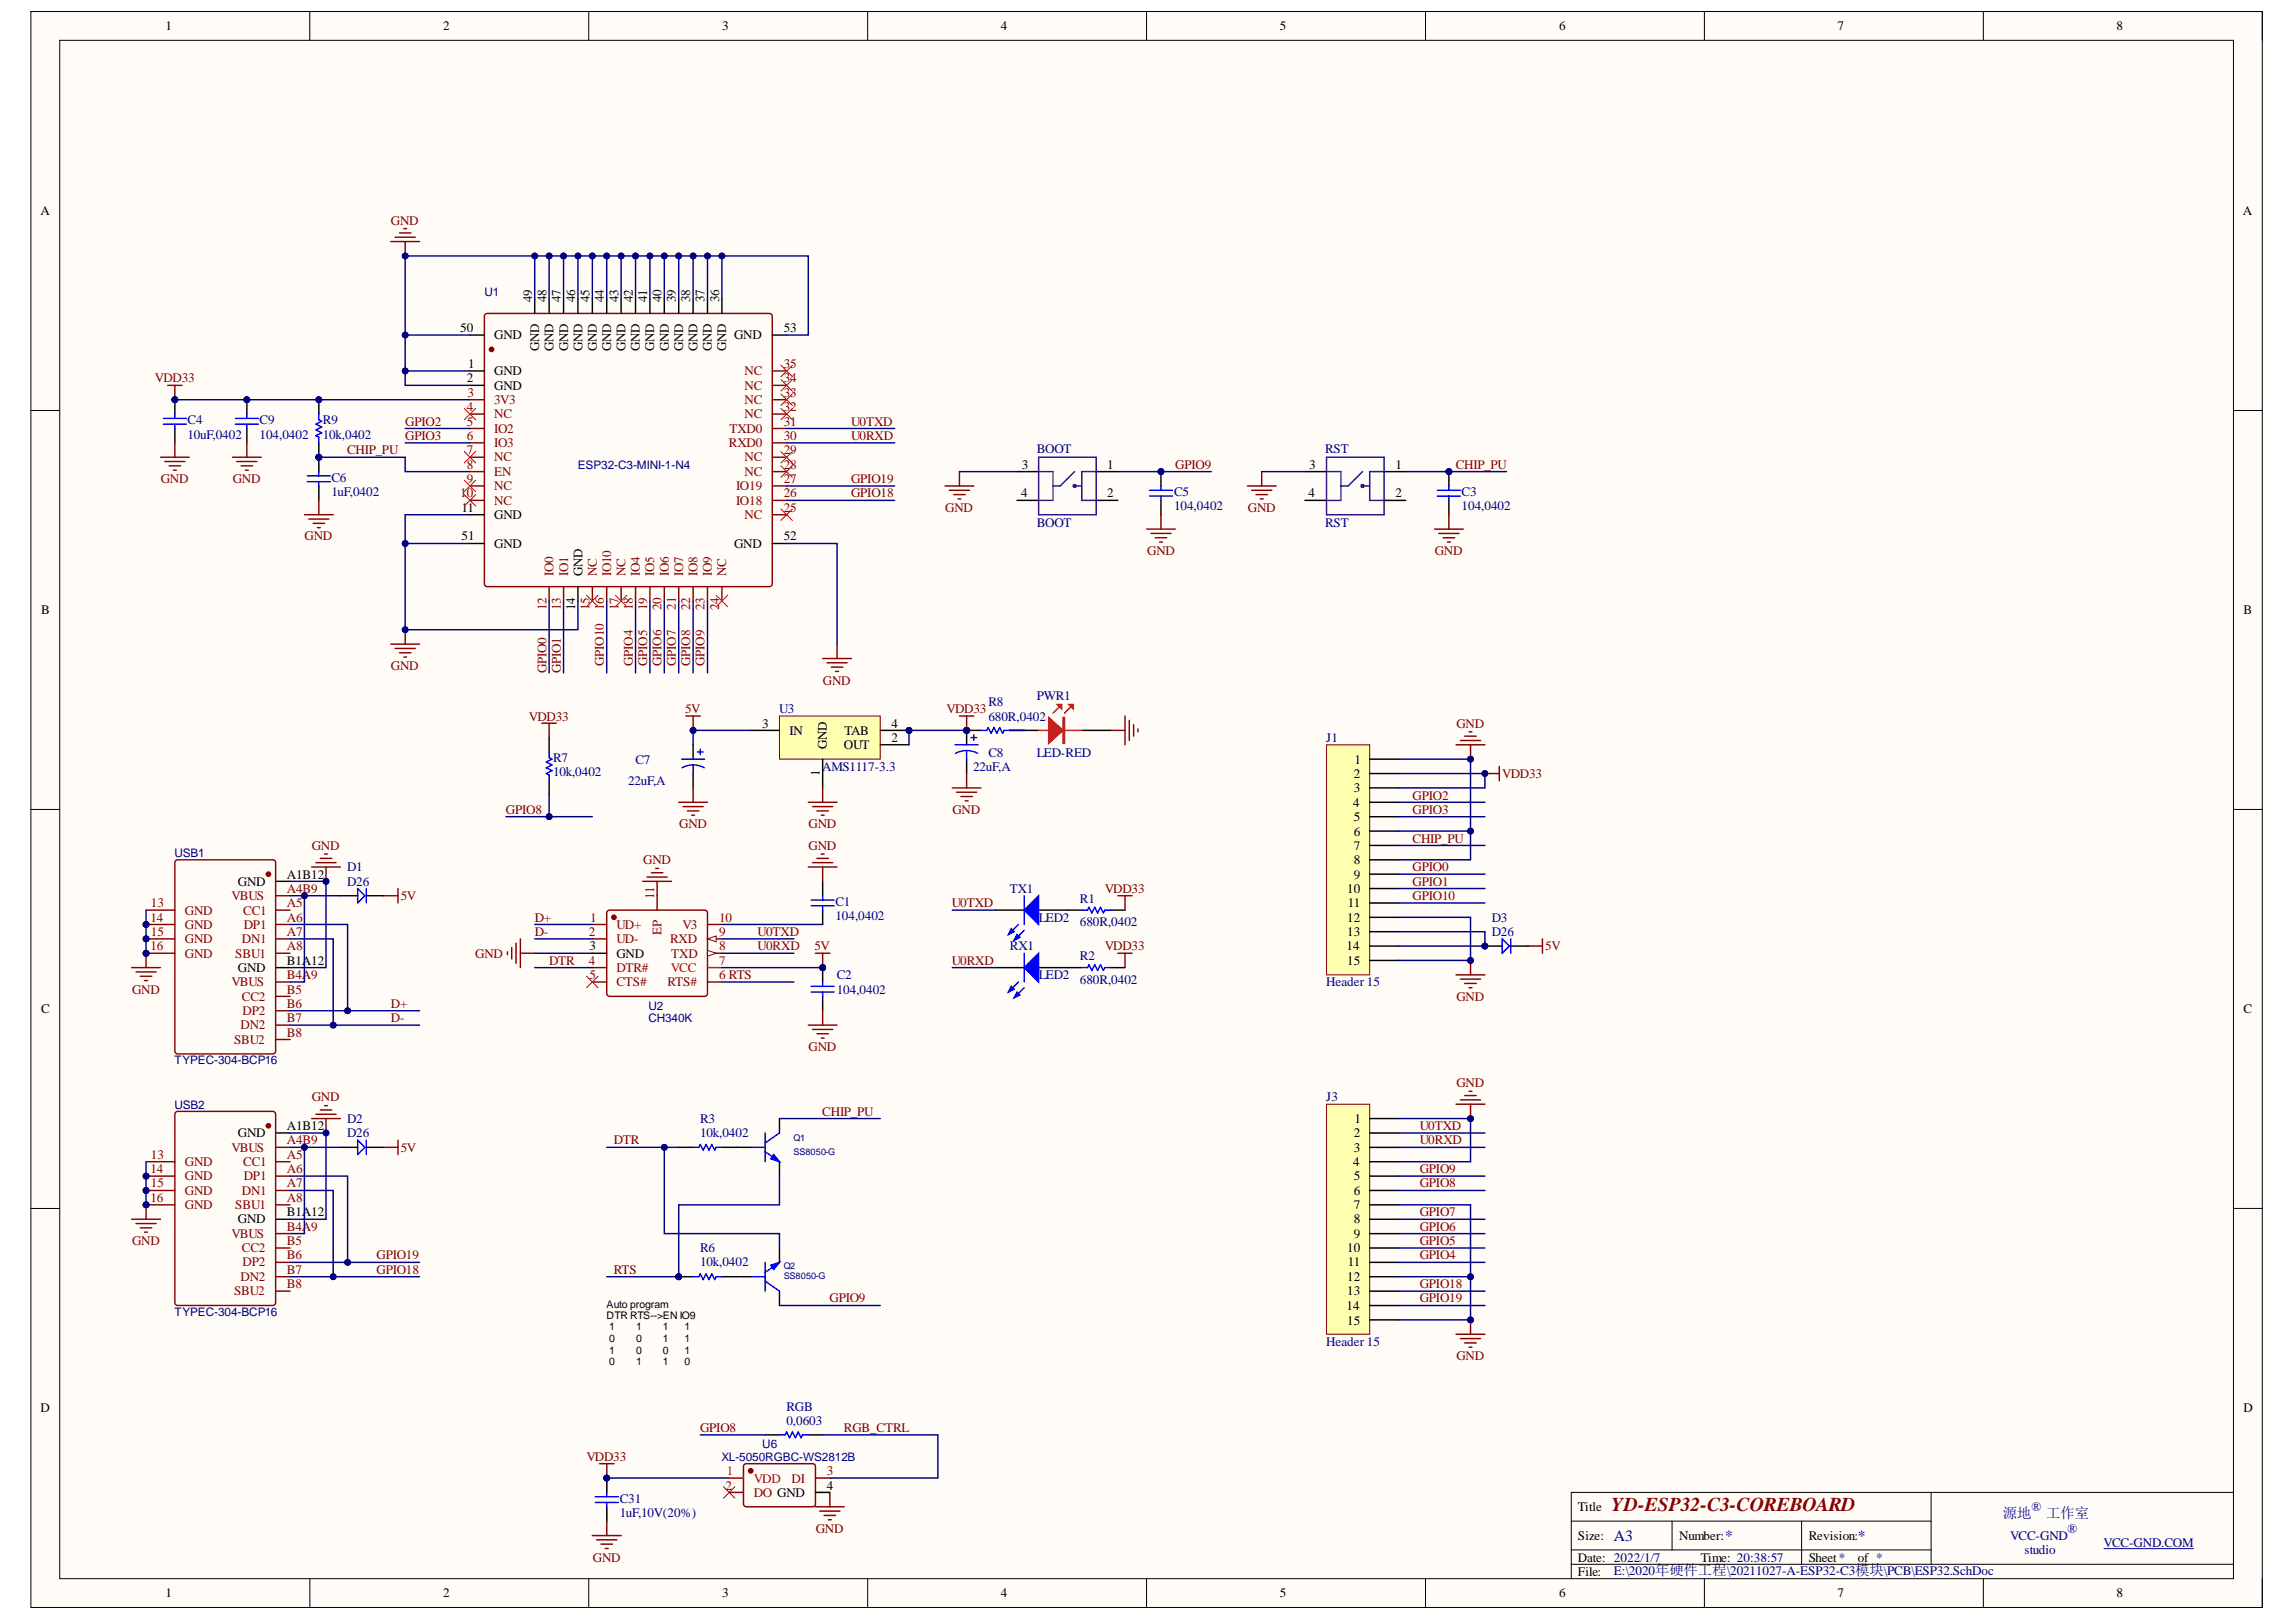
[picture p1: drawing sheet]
<svg xmlns="http://www.w3.org/2000/svg" width="297mm" height="210mm" viewBox="0 0 297 210" stroke-linecap="round" stroke-linejoin="round" font-family="sans-serif">
<defs><g id="words">
<text font-size="2.5" fill="#800000" x="208.5" y="195.6">YD-ESP32-C3-COREBOARD</text>
<g font-size="2" fill="#000080">
<text x="208.8" y="199.4">A3</text>
<text x="223.2" y="199.4">*</text>
<text x="240.3" y="199.4">*</text>
</g>
<g font-size="1.9" fill="#000080">
<text x="259.1" y="196.4">源地</text>
<text x="264.7" y="196.4">工作室</text>
</g>
<g font-size="1.7">
<text x="21.4" y="3.9">1</text>
<text x="57.3" y="3.9">2</text>
<text x="93.4" y="3.9">3</text>
<text x="129.5" y="3.9">4</text>
<text x="165.6" y="3.9">5</text>
<text x="201.7" y="3.9">6</text>
<text x="237.7" y="3.9">7</text>
<text x="273.8" y="3.9">8</text>
<text x="5.2" y="27.9">A</text>
<text x="290.2" y="27.9">A</text>
<text x="68.8" y="39.1" transform="rotate(-90 68.8 39.1)">49</text>
<text x="70.7" y="39.1" transform="rotate(-90 70.7 39.1)">48</text>
<text x="72.6" y="39.1" transform="rotate(-90 72.6 39.1)">47</text>
<text x="74.4" y="39.1" transform="rotate(-90 74.4 39.1)">46</text>
<text x="76.3" y="39.1" transform="rotate(-90 76.3 39.1)">45</text>
<text x="78.1" y="39.1" transform="rotate(-90 78.1 39.1)">44</text>
<text x="80" y="39.1" transform="rotate(-90 80 39.1)">43</text>
<text x="81.9" y="39.1" transform="rotate(-90 81.9 39.1)">42</text>
<text x="83.7" y="39.1" transform="rotate(-90 83.7 39.1)">41</text>
<text x="85.6" y="39.1" transform="rotate(-90 85.6 39.1)">40</text>
<text x="87.4" y="39.1" transform="rotate(-90 87.4 39.1)">39</text>
<text x="89.3" y="39.1" transform="rotate(-90 89.3 39.1)">38</text>
<text x="91.2" y="39.1" transform="rotate(-90 91.2 39.1)">37</text>
<text x="93" y="39.1" transform="rotate(-90 93 39.1)">36</text>
<text x="59.5" y="43">50</text>
<text x="60.6" y="47.6">1</text>
<text x="63.9" y="43.9">GND</text>
<text x="69.8" y="45.4" transform="rotate(-90 69.8 45.4)">GND</text>
<text x="71.6" y="45.4" transform="rotate(-90 71.6 45.4)">GND</text>
<text x="73.5" y="45.4" transform="rotate(-90 73.5 45.4)">GND</text>
<text x="75.4" y="45.4" transform="rotate(-90 75.4 45.4)">GND</text>
<text x="77.2" y="45.4" transform="rotate(-90 77.2 45.4)">GND</text>
<text x="79.1" y="45.4" transform="rotate(-90 79.1 45.4)">GND</text>
<text x="80.9" y="45.4" transform="rotate(-90 80.9 45.4)">GND</text>
<text x="82.8" y="45.4" transform="rotate(-90 82.8 45.4)">GND</text>
<text x="84.7" y="45.4" transform="rotate(-90 84.7 45.4)">GND</text>
<text x="86.5" y="45.4" transform="rotate(-90 86.5 45.4)">GND</text>
<text x="88.4" y="45.4" transform="rotate(-90 88.4 45.4)">GND</text>
<text x="90.2" y="45.4" transform="rotate(-90 90.2 45.4)">GND</text>
<text x="92.1" y="45.4" transform="rotate(-90 92.1 45.4)">GND</text>
<text x="94" y="45.4" transform="rotate(-90 94 45.4)">GND</text>
<text x="95" y="43.9">GND</text>
<text x="101.4" y="43">53</text>
<text x="60.4" y="49.5">2</text>
<text x="63.9" y="48.6">GND</text>
<text x="63.9" y="50.4">GND</text>
<text x="132.1" y="64.4">4</text>
<text x="132.2" y="60.7">3</text>
<text x="143.3" y="64.4">2</text>
<text x="143.3" y="60.7">1</text>
<text x="169.3" y="64.4">4</text>
<text x="169.4" y="60.7">3</text>
<text x="180.6" y="64.4">2</text>
<text x="180.6" y="60.7">1</text>
<text x="59.7" y="66.2">11</text>
<text x="59.7" y="69.9">51</text>
<text x="63.9" y="67.2">GND</text>
<text x="63.9" y="70.9">GND</text>
<text x="95" y="70.9">GND</text>
<text x="101.4" y="69.9">52</text>
<text x="75.4" y="74.6" transform="rotate(-90 75.4 74.6)">GND</text>
<text x="5.3" y="79.5">B</text>
<text x="74.4" y="79" transform="rotate(-90 74.4 79)">14</text>
<text x="290.2" y="79.5">B</text>
<text x="98.6" y="94.2">3</text>
<text x="102.2" y="95.1">IN</text>
<text x="109.3" y="95.1">TAB</text>
<text x="115.4" y="94.2">4</text>
<text x="106" y="100.4" transform="rotate(-90 106 100.4)">1</text>
<text x="107" y="97" transform="rotate(-90 107 97)">GND</text>
<text x="109.2" y="97">OUT</text>
<text x="115.4" y="96">2</text>
<text x="175.1" y="100.7">2</text>
<text x="175.2" y="98.8">1</text>
<text x="175.1" y="104.4">4</text>
<text x="175.1" y="102.6">3</text>
<text x="175.1" y="106.3">5</text>
<text x="37.1" y="113.7">A1B12</text>
<text x="175.1" y="108.1">6</text>
<text x="175.1" y="110">7</text>
<text x="175.1" y="111.8">8</text>
<text x="175.1" y="113.7">9</text>
<text x="30.8" y="114.6">GND</text>
<text x="174.3" y="115.6">10</text>
<text x="174.3" y="119.3">12</text>
<text x="174.4" y="117.4">11</text>
<text x="30.8" y="125.8">GND</text>
<text x="37.1" y="124.9">B1A12</text>
<text x="76.3" y="123">3</text>
<text x="79.7" y="123.9">GND</text>
<text x="174.2" y="123">14</text>
<text x="174.3" y="121.1">13</text>
<text x="174.3" y="124.9">15</text>
<text x="5.3" y="131.1">C</text>
<text x="290.2" y="131.1">C</text>
<text x="30.8" y="147.2">GND</text>
<text x="37.1" y="146.2">A1B12</text>
<text x="175.1" y="147.2">2</text>
<text x="175.1" y="149">3</text>
<text x="175.2" y="145.3">1</text>
<text x="175.1" y="150.9">4</text>
<text x="175.1" y="152.7">5</text>
<text x="175.1" y="154.6">6</text>
<text x="30.8" y="158.3">GND</text>
<text x="37.1" y="157.4">B1A12</text>
<text x="175.1" y="156.5">7</text>
<text x="175.1" y="158.3">8</text>
<text x="175.1" y="160.2">9</text>
<text x="174.3" y="162">10</text>
<text x="174.3" y="165.7">12</text>
<text x="174.3" y="167.6">13</text>
<text x="174.4" y="163.9">11</text>
<text x="174.2" y="169.5">14</text>
<text x="174.3" y="171.4">15</text>
<text x="5.2" y="182.7">D</text>
<text x="290.2" y="182.7">D</text>
<text x="107" y="192.8">4</text>
<text x="204.1" y="195.6">Title</text>
<text x="204.1" y="199.3">Size:</text>
<text x="204.1" y="202.1">Date: 2022/1/7</text>
<text x="204.1" y="203.9">File:</text>
<text x="217.3" y="199.3">Number:</text>
<text x="220" y="202.1">Time: 20:38:57</text>
<text x="234" y="199.3">Revision:</text>
<text x="234" y="202.1">Sheet*</text>
<text x="240.3" y="202.1">of *</text>
<text x="21.4" y="206.7">1</text>
<text x="57.3" y="206.7">2</text>
<text x="93.4" y="206.7">3</text>
<text x="129.5" y="206.7">4</text>
<text x="165.6" y="206.7">5</text>
<text x="201.7" y="206.7">6</text>
<text x="237.7" y="206.7">7</text>
<text x="273.8" y="206.7">8</text>
</g>
<g font-size="1.7" fill="#800000">
<text x="50.6" y="29.1">GND</text>
<text x="20" y="49.5">VDD33</text>
<text x="44.9" y="58.8">CHIP_PU</text>
<text x="52.4" y="55.1">GPIO2</text>
<text x="52.4" y="56.9">GPIO3</text>
<text x="110.1" y="56.9">U0RXD</text>
<text x="110.1" y="55.1">U0TXD</text>
<text x="20.8" y="62.5">GND</text>
<text x="30.1" y="62.5">GND</text>
<text x="110.1" y="62.5">GPIO19</text>
<text x="110.1" y="64.4">GPIO18</text>
<text x="152.1" y="60.7">GPIO9</text>
<text x="188.3" y="60.7">CHIP_PU</text>
<text x="39.4" y="69.9">GND</text>
<text x="122.3" y="66.2">GND</text>
<text x="148.4" y="71.8">GND</text>
<text x="161.4" y="66.2">GND</text>
<text x="185.6" y="71.8">GND</text>
<text x="50.6" y="86.7">GND</text>
<text x="70.7" y="87.1" transform="rotate(-90 70.7 87.1)">GPIO0</text>
<text x="72.6" y="87.1" transform="rotate(-90 72.6 87.1)">GPIO1</text>
<text x="78.1" y="86.2" transform="rotate(-90 78.1 86.2)">GPIO10</text>
<text x="81.9" y="86.2" transform="rotate(-90 81.9 86.2)">GPIO4</text>
<text x="83.7" y="86.2" transform="rotate(-90 83.7 86.2)">GPIO5</text>
<text x="85.6" y="86.2" transform="rotate(-90 85.6 86.2)">GPIO6</text>
<text x="87.4" y="86.2" transform="rotate(-90 87.4 86.2)">GPIO7</text>
<text x="89.3" y="86.2" transform="rotate(-90 89.3 86.2)">GPIO8</text>
<text x="91.2" y="86.2" transform="rotate(-90 91.2 86.2)">GPIO9</text>
<text x="106.5" y="88.6">GND</text>
<text x="68.4" y="93.3">VDD33</text>
<text x="88.6" y="92.3">5V</text>
<text x="122.5" y="92.3">VDD33</text>
<text x="188.4" y="94.2">GND</text>
<text x="194.3" y="100.7">VDD33</text>
<text x="65.5" y="105.3">GPIO8</text>
<text x="87.9" y="107.2">GND</text>
<text x="104.6" y="107.2">GND</text>
<text x="123.2" y="105.3">GND</text>
<text x="182.8" y="103.5">GPIO2</text>
<text x="182.8" y="105.3">GPIO3</text>
<text x="40.3" y="110">GND</text>
<text x="83.2" y="111.8">GND</text>
<text x="104.6" y="110">GND</text>
<text x="182.8" y="109.1">CHIP_PU</text>
<text x="182.8" y="112.8">GPIO0</text>
<text x="51.8" y="116.5">5V</text>
<text x="69.2" y="119.3">D+</text>
<text x="123.1" y="117.4">U0TXD</text>
<text x="142.9" y="115.6">VDD33</text>
<text x="182.8" y="114.6">GPIO1</text>
<text x="182.8" y="116.5">GPIO10</text>
<text x="61.5" y="123.9">GND</text>
<text x="69.2" y="121.1">D-</text>
<text x="71" y="124.9">DTR</text>
<text x="98" y="123">U0RXD</text>
<text x="98" y="121.1">U0TXD</text>
<text x="105.4" y="123">5V</text>
<text x="123.1" y="124.9">U0RXD</text>
<text x="142.9" y="123">VDD33</text>
<text x="199.9" y="123">5V</text>
<text x="17.1" y="128.6">GND</text>
<text x="50.6" y="130.4">D+</text>
<text x="188.4" y="129.5">GND</text>
<text x="50.6" y="132.3">D-</text>
<text x="104.6" y="136">GND</text>
<text x="40.3" y="142.5">GND</text>
<text x="188.4" y="140.7">GND</text>
<text x="51.8" y="149">5V</text>
<text x="79.4" y="148.1">DTR</text>
<text x="106.4" y="144.4">CHIP_PU</text>
<text x="183.7" y="148.1">U0RXD</text>
<text x="183.7" y="146.2">U0TXD</text>
<text x="183.7" y="153.7">GPIO8</text>
<text x="183.7" y="151.8">GPIO9</text>
<text x="17.1" y="161.1">GND</text>
<text x="183.7" y="159.2">GPIO6</text>
<text x="183.7" y="157.4">GPIO7</text>
<text x="183.7" y="161.1">GPIO5</text>
<text x="48.7" y="163">GPIO19</text>
<text x="48.7" y="164.8">GPIO18</text>
<text x="79.4" y="164.8">RTS</text>
<text x="183.7" y="166.7">GPIO18</text>
<text x="183.7" y="163">GPIO4</text>
<text x="107.3" y="168.5">GPIO9</text>
<text x="183.7" y="168.5">GPIO19</text>
<text x="188.4" y="176.1">GND</text>
<text x="90.6" y="185.3">GPIO8</text>
<text x="109.2" y="185.3">RGB_CTRL</text>
<text x="75.9" y="189.1">VDD33</text>
<text x="76.7" y="202.1">GND</text>
<text x="105.5" y="198.4">GND</text>
</g>
<g font-size="1.7" fill="#800">
<text x="101.4" y="47.6">35</text>
<text x="60.4" y="53.2">4</text>
<text x="60.5" y="51.4">3</text>
<text x="63.9" y="52.3">3V3</text>
<text x="96.3" y="52.3">NC</text>
<text x="96.3" y="50.4">NC</text>
<text x="96.3" y="48.6">NC</text>
<text x="101.4" y="53.2">32</text>
<text x="101.4" y="51.4">33</text>
<text x="101.4" y="49.5">34</text>
<text x="60.4" y="55.1">5</text>
<text x="60.4" y="56.9">6</text>
<text x="60.4" y="58.8">7</text>
<text x="63.9" y="54.1">NC</text>
<text x="63.9" y="56">IO2</text>
<text x="63.9" y="57.9">IO3</text>
<text x="63.9" y="59.7">NC</text>
<text x="94.3" y="57.9">RXD0</text>
<text x="94.4" y="56">TXD0</text>
<text x="96.3" y="59.7">NC</text>
<text x="96.3" y="54.1">NC</text>
<text x="101.4" y="58.8">29</text>
<text x="101.4" y="56.9">30</text>
<text x="101.4" y="55.1">31</text>
<text x="59.5" y="64.4">10</text>
<text x="60.4" y="60.7">8</text>
<text x="60.4" y="62.5">9</text>
<text x="63.9" y="61.6">EN</text>
<text x="63.9" y="63.4">NC</text>
<text x="63.9" y="65.3">NC</text>
<text x="95.2" y="65.3">IO18</text>
<text x="95.2" y="63.4">IO19</text>
<text x="96.3" y="61.6">NC</text>
<text x="101.4" y="64.4">26</text>
<text x="101.4" y="62.5">27</text>
<text x="101.4" y="60.7">28</text>
<text x="96.3" y="67.2">NC</text>
<text x="101.4" y="66.2">25</text>
<text x="71.6" y="74.6" transform="rotate(-90 71.6 74.6)">IO0</text>
<text x="73.5" y="74.6" transform="rotate(-90 73.5 74.6)">IO1</text>
<text x="77.2" y="74.6" transform="rotate(-90 77.2 74.6)">NC</text>
<text x="79.1" y="74.6" transform="rotate(-90 79.1 74.6)">IO10</text>
<text x="80.9" y="74.6" transform="rotate(-90 80.9 74.6)">NC</text>
<text x="82.8" y="74.6" transform="rotate(-90 82.8 74.6)">IO4</text>
<text x="84.7" y="74.6" transform="rotate(-90 84.7 74.6)">IO5</text>
<text x="86.5" y="74.6" transform="rotate(-90 86.5 74.6)">IO6</text>
<text x="88.4" y="74.6" transform="rotate(-90 88.4 74.6)">IO7</text>
<text x="90.2" y="74.6" transform="rotate(-90 90.2 74.6)">IO8</text>
<text x="92.1" y="74.6" transform="rotate(-90 92.1 74.6)">IO9</text>
<text x="94" y="74.6" transform="rotate(-90 94 74.6)">NC</text>
<text x="70.7" y="79" transform="rotate(-90 70.7 79)">12</text>
<text x="72.6" y="79" transform="rotate(-90 72.6 79)">13</text>
<text x="76.3" y="79" transform="rotate(-90 76.3 79)">15</text>
<text x="78.1" y="79" transform="rotate(-90 78.1 79)">16</text>
<text x="80" y="79" transform="rotate(-90 80 79)">17</text>
<text x="81.9" y="79" transform="rotate(-90 81.9 79)">18</text>
<text x="83.7" y="79" transform="rotate(-90 83.7 79)">19</text>
<text x="85.6" y="79" transform="rotate(-90 85.6 79)">20</text>
<text x="87.4" y="78.9" transform="rotate(-90 87.4 78.9)">21</text>
<text x="89.3" y="79" transform="rotate(-90 89.3 79)">22</text>
<text x="91.2" y="79" transform="rotate(-90 91.2 79)">23</text>
<text x="93" y="79" transform="rotate(-90 93 79)">24</text>
<text x="19.5" y="119.3">14</text>
<text x="19.5" y="117.4">13</text>
<text x="23.9" y="118.4">GND</text>
<text x="29.9" y="116.5">VBUS</text>
<text x="31.5" y="118.4">CC1</text>
<text x="37.1" y="119.3">A6</text>
<text x="37.1" y="117.4">A5</text>
<text x="37.1" y="115.6">A4B9</text>
<text x="76.4" y="119.3">1</text>
<text x="84.7" y="116.3" transform="rotate(-90 84.7 116.3)">11</text>
<text x="93" y="119.3">10</text>
<text x="19.5" y="123">16</text>
<text x="19.5" y="121.1">15</text>
<text x="23.9" y="123.9">GND</text>
<text x="23.9" y="122.1">GND</text>
<text x="23.9" y="120.2">GND</text>
<text x="30.4" y="123.9">SBU1</text>
<text x="31.3" y="122.1">DN1</text>
<text x="31.5" y="120.2">DP1</text>
<text x="37.1" y="123">A8</text>
<text x="37.1" y="121.1">A7</text>
<text x="76.2" y="121.1">2</text>
<text x="76.2" y="124.9">4</text>
<text x="79.7" y="120.2">UD+</text>
<text x="79.7" y="122.1">UD-</text>
<text x="79.7" y="125.8">DTR#</text>
<text x="85.6" y="121" transform="rotate(-90 85.6 121)">EP</text>
<text x="86.7" y="122.1">RXD</text>
<text x="86.9" y="123.9">TXD</text>
<text x="88.3" y="120.2">V3</text>
<text x="93" y="123">8</text>
<text x="93" y="121.1">9</text>
<text x="29.9" y="127.6">VBUS</text>
<text x="31.3" y="129.5">CC2</text>
<text x="31.4" y="131.4">DP2</text>
<text x="37.1" y="130.4">B6</text>
<text x="37.1" y="128.6">B5</text>
<text x="37.1" y="126.7">B4A9</text>
<text x="76.3" y="126.7">5</text>
<text x="79.7" y="127.6">CTS#</text>
<text x="86.3" y="127.6">RTS#</text>
<text x="93" y="126.7">6 RTS</text>
<text x="30.3" y="135.1">SBU2</text>
<text x="31.1" y="133.2">DN2</text>
<text x="37.1" y="134.2">B8</text>
<text x="37.1" y="132.3">B7</text>
<text x="19.5" y="150">13</text>
<text x="29.9" y="149">VBUS</text>
<text x="37.1" y="150">A5</text>
<text x="37.1" y="148.1">A4B9</text>
<text x="19.5" y="155.5">16</text>
<text x="19.5" y="151.8">14</text>
<text x="19.5" y="153.7">15</text>
<text x="23.9" y="154.6">GND</text>
<text x="23.9" y="152.7">GND</text>
<text x="23.9" y="150.9">GND</text>
<text x="31.3" y="154.6">DN1</text>
<text x="31.5" y="150.9">CC1</text>
<text x="31.5" y="152.7">DP1</text>
<text x="37.1" y="155.5">A8</text>
<text x="37.1" y="153.7">A7</text>
<text x="37.1" y="151.8">A6</text>
<text x="23.9" y="156.5">GND</text>
<text x="29.9" y="160.2">VBUS</text>
<text x="30.4" y="156.5">SBU1</text>
<text x="37.1" y="161.1">B5</text>
<text x="37.1" y="159.2">B4A9</text>
<text x="30.3" y="167.6">SBU2</text>
<text x="31.1" y="165.7">DN2</text>
<text x="31.3" y="162">CC2</text>
<text x="31.4" y="163.9">DP2</text>
<text x="37.1" y="166.7">B8</text>
<text x="37.1" y="164.8">B7</text>
<text x="37.1" y="163">B6</text>
<text x="102.4" y="191.9">DI</text>
<text x="107" y="190.9">3</text>
<text x="93.9" y="192.8">2</text>
<text x="97.5" y="193.7">DO GND</text>
</g>
<g font-size="1.7" fill="#000080">
<text x="24.3" y="54.9">C4</text>
<text x="24.3" y="56.8">10uF,0402</text>
<text x="33.6" y="54.9">C9</text>
<text x="33.6" y="56.8">104,0402</text>
<text x="41.8" y="54.9">R9</text>
<text x="41.8" y="56.8">10k,0402</text>
<text x="134.1" y="58.6">BOOT</text>
<text x="171.4" y="58.6">RST</text>
<text x="42.9" y="62.3">C6</text>
<text x="42.9" y="64.2">1uF,0402</text>
<text x="151.9" y="64.2">C5</text>
<text x="189.1" y="64.2">C3</text>
<text x="134.1" y="68.3">BOOT</text>
<text x="151.9" y="66.1">104,0402</text>
<text x="171.4" y="68.3">RST</text>
<text x="189.1" y="66.1">104,0402</text>
<text x="100.8" y="92.3">U3</text>
<text x="127.9" y="91.4">R8</text>
<text x="127.9" y="93.3">680R,0402</text>
<text x="134.1" y="90.6">PWR1</text>
<text x="71.5" y="98.6">R7</text>
<text x="71.5" y="100.4">10k,0402</text>
<text x="81.3" y="101.6">22uF,A</text>
<text x="82.2" y="98.8">C7</text>
<text x="106.4" y="99.8">AMS1117-3.3</text>
<text x="125.9" y="99.8">22uF,A</text>
<text x="127.9" y="97.9">C8</text>
<text x="134.1" y="97.9">LED-RED</text>
<text x="171.6" y="96">J1</text>
<text x="44.9" y="112.8">D1</text>
<text x="44.9" y="114.6">D26</text>
<text x="108.1" y="117.3">C1</text>
<text x="108.1" y="119.1">104,0402</text>
<text x="130.7" y="115.6">TX1</text>
<text x="134.4" y="119.3">LED2</text>
<text x="139.7" y="116.8">R1</text>
<text x="139.7" y="119.8">680R,0402</text>
<text x="193" y="119.3">D3</text>
<text x="130.7" y="123">RX1</text>
<text x="139.7" y="124.3">R2</text>
<text x="193" y="121.1">D26</text>
<text x="108.2" y="126.7">C2</text>
<text x="108.2" y="128.6">104,0402</text>
<text x="134.4" y="126.7">LED2</text>
<text x="139.7" y="127.3">680R,0402</text>
<text x="171.6" y="127.6">Header 15</text>
<text x="171.6" y="142.5">J3</text>
<text x="44.9" y="145.3">D2</text>
<text x="44.9" y="147.2">D26</text>
<text x="90.6" y="145.3">R3</text>
<text x="90.6" y="147.2">10k,0402</text>
<text x="90.6" y="162">R6</text>
<text x="90.6" y="163.9">10k,0402</text>
<text x="171.6" y="174.2">Header 15</text>
<text x="101.7" y="182.6">RGB</text>
<text x="101.7" y="184.4">0,0603</text>
<text x="80.2" y="194.5">C31</text>
<text x="80.2" y="196.3">1uF,10V(20%)</text>
<text x="262.8" y="195.6">®</text>
<text x="208.8" y="203.9">E:\2020年硬件工程\20211027-A-ESP32-C3模块\PCB\ESP32.SchDoc</text>
<text x="260" y="199.3">VCC-GND</text>
<text x="261.9" y="201.1">studio</text>
<text x="267.5" y="198.4">®</text>
<text x="272.1" y="200.2">VCC-GND.COM</text>
</g>
<g font-size="1.7" fill="#f00">
<text x="86.8" y="125.8">VCC</text>
<text x="93" y="124.9">7</text>
<text x="94" y="190.9">1</text>
<text x="97.5" y="191.9">VDD</text>
</g>
<g font-size="1.5" fill="#000080">
<text x="62.7" y="38.3">U1</text>
<text x="74.8" y="60.7">ESP32-C3-MINI-1-N4</text>
<text x="22.6" y="110.9">USB1</text>
<text x="83.9" y="130.7">U2</text>
<text x="22.6" y="137.7">TYPEC-304-BCP16</text>
<text x="83.9" y="132.3">CH340K</text>
<text x="22.6" y="143.5">USB2</text>
<text x="22.6" y="170.3">TYPEC-304-BCP16</text>
<text x="93.4" y="189.1">XL-5050RGBC-WS2812B</text>
<text x="98.6" y="187.4">U6</text>
</g>
<g font-size="1.4">
<text x="78.5" y="169.2">Auto program</text>
<text x="78.5" y="170.7">DTR RTS--&gt;EN IO9</text>
<text x="78.8" y="172.2">1</text>
<text x="78.8" y="173.7">0</text>
<text x="82.3" y="172.2">1</text>
<text x="82.3" y="173.7">0</text>
<text x="85.8" y="172.2">1</text>
<text x="85.8" y="173.7">1</text>
<text x="88.6" y="172.2">1</text>
<text x="88.6" y="173.7">1</text>
<text x="78.8" y="175.2">1</text>
<text x="78.8" y="176.6">0</text>
<text x="82.3" y="175.2">0</text>
<text x="82.3" y="176.6">1</text>
<text x="85.8" y="175.2">0</text>
<text x="85.8" y="176.6">1</text>
<text x="88.6" y="175.2">1</text>
<text x="88.6" y="176.6">0</text>
</g>
<g font-size="1.2" fill="#000080">
<text x="102.7" y="147.7">Q1</text>
<text x="102.7" y="149.5">SS8050-G</text>
<text x="101.4" y="164.2">Q2</text>
<text x="101.4" y="165.5">SS8050-G</text>
</g>
</g></defs>
<path d="M4 1.5h288.7v206.5h-288.7z" fill-rule="evenodd" fill="#fffcf8"/>
<path d="M4 1.5h288.7v206.5h-288.7z" fill="none" stroke="#000" stroke-width=".13"/>
<path d="M7.7 5.2h281.2v199.1h-281.2z" fill-rule="evenodd" fill="#fffcf8"/>
<g fill="none" stroke="#000" stroke-width=".13">
<path d="M4 1.5h3.7M7.7 5.2h281.2v199.1h-281.2zM40.1 1.5v3.7M76.2 1.5v3.7M112.2 1.5v3.7M148.3 1.5v3.7M184.4 1.5v3.7M220.5 1.5v3.7M256.6 1.5v3.7M288.9 1.5h3.8v3.7M4 53.1h3.7M288.9 53.1h3.8"/>
<path d="M4 104.8h3.7M288.9 104.8h3.8M4 156.4h3.7M288.9 156.4h3.8M203.3 196.8h46.5M216.3 196.8v3.8M233.1 196.8v5.6M249.8 193.1v9.3M288.9 193.1h-85.6v11.2M40.1 204.3v3.7M76.2 204.3v3.7M112.3 204.3v3.7"/>
<path d="M148.3 204.3v3.7M184.4 204.3v3.7M203.3 202.4h85.6M203.3 200.6h46.5M220.5 204.3v3.7M256.6 204.3v3.7M292.7 204.3v3.7"/>
</g>
<path d="M272.2 200.4h11.6" fill="none" stroke="#000080" stroke-width=".13"/>
<path d="M106.4 114.1v1.8M106.4 117.8v1.8M128.8 117.8h3.7M134.4 117.8h5.6M143.7 117.8h1.8" fill="none" stroke="#000" stroke-width=".18"/>
<path d="M104.9 116.5h3M104.9 117.2h3M106.4 115.9v.6M106.4 117.2v.6M140 117.8h.7l.2-.4 .4 .7 .3-.7 .4 .7 .4-.7 .3 .7 .2-.3h.8" fill="none" stroke="#00f" stroke-width=".18"/>
<path d="M104.6 112.2h3.7M105.1 111.6h2.6M105.7 111.1h1.5M106.2 110.5h.4M106.4 112.2v1.9" fill="none" stroke="#800000" stroke-width=".18"/>
<path d="M132.5 117.8l1.9-1.9v3.7z" fill="#00f"/>
<path d="M131.8 119.6l-1.3 1.3M132.5 117.8l1.9-1.9v3.7zM132.5 120.4l-1.3 1.3" fill="none" stroke="#00f" stroke-width=".18"/>
<path d="M130.8 120.2l.4 .4-.7 .3z" fill="#00f"/>
<path d="M130.8 120.2l.4 .4-.7 .3z" fill="none" stroke="#00f" stroke-width=".18"/>
<path d="M131.6 120.9l.3 .4-.7 .4z" fill="#00f"/>
<path d="M132.5 115.9v3.7M131.6 120.9l.3 .4-.7 .4zM140 125.2h.7l.2-.4 .4 .8 .3-.8 .4 .8 .4-.8 .3 .8 .2-.4h.8" fill="none" stroke="#00f" stroke-width=".18"/>
<path d="M128.8 125.2h3.7M134.4 125.2h5.6M143.7 125.2h1.8" fill="none" stroke="#000" stroke-width=".18"/>
<path d="M132.5 125.2l1.9-1.8v3.7z" fill="#00f"/>
<path d="M131.8 127.1l-1.3 1.3M132.5 125.2l1.9-1.8v3.7zM132.5 127.8l-1.3 1.3" fill="none" stroke="#00f" stroke-width=".18"/>
<path d="M130.8 127.6l.4 .4-.7 .4z" fill="#00f"/>
<path d="M130.8 127.6l.4 .4-.7 .4z" fill="none" stroke="#00f" stroke-width=".18"/>
<path d="M131.6 128.4l.3 .4-.7 .3z" fill="#00f"/>
<path d="M131.6 128.4l.3 .4-.7 .3zM132.5 123.4v3.7" fill="none" stroke="#00f" stroke-width=".18"/>
<path d="M88.7 92.7h1.9M89.7 92.7v1.8M49.6 115.9h1.9M51.5 115v1.8" fill="none" stroke="#800000" stroke-width=".18"/>
<circle cx="89.7" cy="94.5" r=".37" fill="#000080"/>
<circle cx="89.7" cy="94.5" r=".37" fill="none" stroke="#000080" stroke-width=".13"/>
<circle cx="117.6" cy="94.5" r=".37" fill="#000080"/>
<circle cx="117.6" cy="94.5" r=".37" fill="none" stroke="#000080" stroke-width=".13"/>
<path d="M100.8 92.7h13.1v5.5h-13.1z" fill-rule="evenodd" fill="#ffffb0"/>
<path d="M100.8 92.7h13.1v5.5h-13.1z" fill="none" stroke="#800000" stroke-width=".13"/>
<path d="M97.1 94.5h3.7M106.4 98.2v3.8M113.9 94.5h3.7M113.9 96.4h3.7" fill="none" stroke="#000" stroke-width=".18"/>
<circle cx="117.6" cy="94.5" r=".37" fill="#000080"/>
<circle cx="117.6" cy="94.5" r=".37" fill="none" stroke="#000080" stroke-width=".13"/>
<path d="M89.7 96.4v1.8M89.7 100.1v1.9" fill="none" stroke="#000" stroke-width=".18"/>
<path d="M88.2 98.2h3M89.7 99l.7 .1 .7 .3M89.7 99l-.8 .1-.7 .3M89.7 99v1.1M90.2 97.3h.8M90.6 96.9v.8" fill="none" stroke="#00f" stroke-width=".18"/>
<path d="M87.8 103.8h3.7M88.4 104.4h2.6M88.9 104.9h1.5M89.5 105.5h.4M89.7 102v1.8" fill="none" stroke="#800000" stroke-width=".18"/>
<circle cx="125.1" cy="94.5" r=".37" fill="#000080"/>
<circle cx="125.1" cy="94.5" r=".37" fill="none" stroke="#000080" stroke-width=".13"/>
<path d="M125.1 94.5v1.9" fill="none" stroke="#000" stroke-width=".18"/>
<circle cx="125.1" cy="94.5" r=".37" fill="#000080"/>
<circle cx="125.1" cy="94.5" r=".37" fill="none" stroke="#000080" stroke-width=".13"/>
<path d="M125.1 98.2v1.9" fill="none" stroke="#000" stroke-width=".18"/>
<path d="M123.6 96.4h2.9M125.1 97.1l.7 .1 .7 .3M125.1 97.1l-.8 .1-.7 .3M125.1 97.1v1.1M125.6 95.5h.8M126 95.1v.7" fill="none" stroke="#00f" stroke-width=".18"/>
<path d="M143.7 94.5h1.8M145.5 92.7v3.7M146.1 93.2v2.6M146.7 93.8v1.5M147.2 94.3v.4M123.2 102h3.7M123.7 102.5h2.7M124.3 103.1h1.5M124.9 103.6h.3M125.1 100.1v1.9" fill="none" stroke="#800000" stroke-width=".18"/>
<circle cx="125.1" cy="94.5" r=".37" fill="#000080"/>
<circle cx="125.1" cy="94.5" r=".37" fill="none" stroke="#000080" stroke-width=".13"/>
<path d="M125.1 94.5h1.8" fill="none" stroke="#000" stroke-width=".18"/>
<circle cx="125.1" cy="94.5" r=".37" fill="#000080"/>
<circle cx="125.1" cy="94.5" r=".37" fill="none" stroke="#000080" stroke-width=".13"/>
<path d="M130.6 94.5h3.8M140 94.5h3.7" fill="none" stroke="#000" stroke-width=".18"/>
<path d="M126.9 94.5h.8l.1-.4 .4 .8 .4-.8 .4 .8 .3-.8 .4 .8 .2-.4h.7" fill="none" stroke="#00f" stroke-width=".18"/>
<path d="M134.4 94.5h5.6M137 91.5l-.8 .8M138.5 91.5l-.8 .8" fill="none" stroke="#f00" stroke-width=".18"/>
<path d="M135.7 92.8l1.8 1.7-1.8 1.7z" fill="#f00"/>
<path d="M135.7 92.8l1.8 1.7-1.8 1.7zM137.5 92.8h.2v3.4h-.2zM137.6 92.8v3.4" fill="none" stroke="#f00" stroke-width=".18"/>
<path d="M138.3 91.2h.5v.5z" fill="#f00"/>
<path d="M138.3 91.2h.5v.5z" fill="none" stroke="#f00" stroke-width=".18"/>
<path d="M136.8 91.2h.5v.5z" fill="#f00"/>
<path d="M136.8 91.2h.5v.5z" fill="none" stroke="#f00" stroke-width=".18"/>
<path d="M104.6 103.8h3.7M105.1 104.4h2.6M105.7 104.9h1.5M106.2 105.5h.4M106.4 102v1.8" fill="none" stroke="#800000" stroke-width=".18"/>
<path d="M87.8 148.5h1.9M93.4 148.5h1.9" fill="none" stroke="#000" stroke-width=".18"/>
<path d="M89.7 148.5h.7l.2-.4 .4 .7 .3-.7 .4 .7 .4-.7 .4 .7 .1-.3h.8" fill="none" stroke="#00f" stroke-width=".18"/>
<circle cx="87.8" cy="165.2" r=".37" fill="#000080"/>
<circle cx="87.8" cy="165.2" r=".37" fill="none" stroke="#000080" stroke-width=".13"/>
<path d="M87.8 165.2h1.9" fill="none" stroke="#000" stroke-width=".18"/>
<circle cx="87.8" cy="165.2" r=".37" fill="#000080"/>
<circle cx="87.8" cy="165.2" r=".37" fill="none" stroke="#000080" stroke-width=".13"/>
<path d="M93.4 165.2h1.9" fill="none" stroke="#000" stroke-width=".18"/>
<path d="M97.1 148.5h1.9M99 149l1.8 1.3M99 146.6v3.7M100.8 146.6l-1.8 1.3M89.7 165.2h.7l.2-.3 .4 .7 .3-.7 .4 .7 .4-.7 .4 .7 .1-.4h.8" fill="none" stroke="#00f" stroke-width=".18"/>
<path d="M100.1 149.4l.7 .9-1.1-.3z" fill="#00f"/>
<path d="M100.1 149.4l.7 .9-1.1-.3zM97.1 165.2h1.9M99 165.8l1.8 1.3M99 163.4v3.7M100.8 163.4l-1.8 1.3" fill="none" stroke="#00f" stroke-width=".18"/>
<path d="M95.3 148.5h1.8M100.8 144.8v1.8M100.8 150.3v1.9" fill="none" stroke="#000" stroke-width=".18"/>
<path d="M99.7 163.7l1.1-.3-.7 .9z" fill="#00f"/>
<path d="M99.7 163.7l1.1-.3-.7 .9z" fill="none" stroke="#00f" stroke-width=".18"/>
<path d="M95.3 165.2h1.8M100.8 161.5v1.9M100.8 167.1v1.8" fill="none" stroke="#000" stroke-width=".18"/>
<path d="M122.3 62.9h3.7M122.8 63.4h2.6M123.4 64h1.5M123.9 64.6h.4M124.1 61v1.9M161.4 62.9h3.7M161.9 63.4h2.6M162.5 64h1.5M163 64.6h.4M163.2 61v1.9" fill="none" stroke="#800000" stroke-width=".18"/>
<circle cx="150.2" cy="61" r=".37" fill="#000080"/>
<circle cx="150.2" cy="61" r=".37" fill="none" stroke="#000080" stroke-width=".13"/>
<path d="M150.2 61v1.9M150.2 64.8v1.8" fill="none" stroke="#000" stroke-width=".18"/>
<circle cx="150.2" cy="61" r=".37" fill="#000080"/>
<circle cx="150.2" cy="61" r=".37" fill="none" stroke="#000080" stroke-width=".13"/>
<path d="M148.7 63.4h3M148.7 64.2h3M150.2 62.9v.5M150.2 64.2v.6" fill="none" stroke="#00f" stroke-width=".18"/>
<circle cx="187.4" cy="61" r=".37" fill="#000080"/>
<circle cx="187.4" cy="61" r=".37" fill="none" stroke="#000080" stroke-width=".13"/>
<path d="M187.4 61v1.9M187.4 64.8v1.8" fill="none" stroke="#000" stroke-width=".19"/>
<circle cx="187.4" cy="61" r=".37" fill="#000080"/>
<circle cx="187.4" cy="61" r=".37" fill="none" stroke="#000080" stroke-width=".13"/>
<path d="M186 63.4h2.9M186 64.2h2.9M187.4 62.9v.5M187.4 64.2v.6" fill="none" stroke="#00f" stroke-width=".19"/>
<path d="M148.3 68.5h3.8M148.9 69h2.6M149.5 69.6h1.4M150 70.1h.4M150.2 66.6v1.9" fill="none" stroke="#800000" stroke-width=".18"/>
<path d="M185.6 68.5h3.7M186.1 69h2.7M186.7 69.6h1.5M187.3 70.1h.3M187.4 66.6v1.9" fill="none" stroke="#800000" stroke-width=".19"/>
<path d="M78.7 117.8h12.6l.2 .3v10.7l-.3 .1h-12.5l-.2-.3v-10.5z" fill="none" stroke="#800" stroke-width=".18"/>
<circle cx="79.4" cy="118.7" r=".28" fill="#800"/>
<g fill="none" stroke="#800" stroke-width=".18">
<path d="M76.6 119.6h1.9M76.6 121.5h1.9M76.6 125.2h1.9M76.6 127.1h1.9M91.5 127.1h1.9M91.5 123.4h1.9"/>
<circle cx="79.4" cy="118.7" r=".28"/>
</g>
<path d="M76.6 123.4h1.9" fill="none" stroke="#000" stroke-width=".18"/>
<path d="M91.5 125.2h1.9" fill="none" stroke="#f00" stroke-width=".18"/>
<path d="M91.5 123l1.1 .4-1.1 .3z" fill="#f8fcff"/>
<path d="M91.5 123l1.1 .4-1.1 .3z" fill="none" stroke="#800" stroke-width=".13"/>
<path d="M91.5 121.5h1.9" fill="none" stroke="#800" stroke-width=".18"/>
<path d="M91.5 121.5l1.1-.4v.8z" fill="#f8fcff"/>
<path d="M91.5 121.5l1.1-.4v.8z" fill="none" stroke="#800" stroke-width=".13"/>
<path d="M85 115.9v1.9M91.5 119.6h1.9" fill="none" stroke="#800" stroke-width=".18"/>
<path d="M83.2 114.1h3.7M83.7 113.5h2.6M84.3 112.9h1.5M84.8 112.4h.4M85 114.1v1.8M65.6 123.2v.3M66.2 122.6v1.5M66.8 122.1v2.6M67.3 121.5v3.7M67.3 123.4h1.9M105.5 123.4h1.9M106.4 123.4v1.8" fill="none" stroke="#800000" stroke-width=".18"/>
<circle cx="106.4" cy="125.2" r=".37" fill="#000080"/>
<circle cx="106.4" cy="125.2" r=".37" fill="none" stroke="#000080" stroke-width=".13"/>
<circle cx="106.4" cy="125.2" r=".37" fill="#000080"/>
<circle cx="106.4" cy="125.2" r=".37" fill="none" stroke="#000080" stroke-width=".13"/>
<path d="M106.4 125.2v1.9" fill="none" stroke="#000" stroke-width=".18"/>
<circle cx="106.4" cy="125.2" r=".37" fill="#000080"/>
<circle cx="106.4" cy="125.2" r=".37" fill="none" stroke="#000080" stroke-width=".13"/>
<path d="M106.4 128.9v1.9" fill="none" stroke="#000" stroke-width=".18"/>
<path d="M104.9 128.4h3M104.9 127.6h3M106.4 127.1v.5M106.4 128.4v.5" fill="none" stroke="#00f" stroke-width=".18"/>
<path d="M104.6 132.7h3.7M105.1 133.2h2.6M105.7 133.8h1.5M106.2 134.3h.4M106.4 130.8v1.9" fill="none" stroke="#800000" stroke-width=".18"/>
<circle cx="18.9" cy="123.4" r=".37" fill="#000080"/>
<circle cx="18.9" cy="123.4" r=".37" fill="none" stroke="#000080" stroke-width=".13"/>
<circle cx="18.9" cy="121.5" r=".37" fill="#000080"/>
<circle cx="18.9" cy="121.5" r=".37" fill="none" stroke="#000080" stroke-width=".13"/>
<circle cx="18.9" cy="119.6" r=".37" fill="#000080"/>
<circle cx="18.9" cy="119.6" r=".37" fill="none" stroke="#000080" stroke-width=".13"/>
<path d="M18.9 123.4h3.7" fill="none" stroke="#800" stroke-width=".18"/>
<circle cx="18.9" cy="123.4" r=".37" fill="#000080"/>
<circle cx="18.9" cy="123.4" r=".37" fill="none" stroke="#000080" stroke-width=".13"/>
<path d="M18.9 121.5h3.7" fill="none" stroke="#800" stroke-width=".18"/>
<circle cx="18.9" cy="121.5" r=".37" fill="#000080"/>
<circle cx="18.9" cy="121.5" r=".37" fill="none" stroke="#000080" stroke-width=".13"/>
<path d="M18.9 119.6h3.7" fill="none" stroke="#800" stroke-width=".18"/>
<circle cx="18.9" cy="119.6" r=".37" fill="#000080"/>
<circle cx="18.9" cy="119.6" r=".37" fill="none" stroke="#000080" stroke-width=".13"/>
<path d="M18.9 117.8h3.7M35.7 117.8h1.8M35.7 119.6h1.8M35.7 115.9h1.8M35.7 134.5h1.8M35.7 132.7h1.8M35.7 130.8h1.8M35.7 128.9h1.8M35.7 127.1h1.8M35.7 123.4h1.8M35.7 121.5h1.8" fill="none" stroke="#800" stroke-width=".18"/>
<path d="M35.7 114.1h1.8M35.7 125.2h1.8" fill="none" stroke="#000" stroke-width=".18"/>
<circle cx="34.7" cy="113.1" r=".28" fill="#800"/>
<g fill="none" stroke="#800" stroke-width=".18">
<path d="M22.7 111.4l.3-.1h12.3l.3 .1 .1 24.6-.2 .3-12.5 .1-.3-.2z"/>
<circle cx="34.7" cy="113.1" r=".28"/>
</g>
<path d="M40.3 112.2h3.7M40.9 111.6h2.6M41.4 111.1h1.5M42 110.5h.4M42.2 112.2v1.9" fill="none" stroke="#800000" stroke-width=".18"/>
<circle cx="42.2" cy="114.1" r=".37" fill="#000080"/>
<circle cx="42.2" cy="114.1" r=".37" fill="none" stroke="#000080" stroke-width=".13"/>
<path d="M17 125.2h3.8M17.6 125.8h2.6M18.2 126.3h1.4M18.7 126.9h.4M18.9 123.4v1.8" fill="none" stroke="#800000" stroke-width=".18"/>
<circle cx="18.9" cy="123.4" r=".37" fill="#000080"/>
<circle cx="18.9" cy="123.4" r=".37" fill="none" stroke="#000080" stroke-width=".13"/>
<path d="M46.3 115l.9 .9-.9 .9zM47.4 115v1.8" fill="none" stroke="#00f" stroke-width=".18"/>
<path d="M44 115.9h2.3M47.4 115.9h2.2" fill="none" stroke="#000" stroke-width=".18"/>
<path d="M49.6 148.5h1.9M51.5 147.5v1.9" fill="none" stroke="#800000" stroke-width=".18"/>
<circle cx="18.9" cy="155.9" r=".37" fill="#000080"/>
<circle cx="18.9" cy="155.9" r=".37" fill="none" stroke="#000080" stroke-width=".13"/>
<circle cx="18.9" cy="154.1" r=".37" fill="#000080"/>
<circle cx="18.9" cy="154.1" r=".37" fill="none" stroke="#000080" stroke-width=".13"/>
<circle cx="18.9" cy="152.2" r=".37" fill="#000080"/>
<circle cx="18.9" cy="152.2" r=".37" fill="none" stroke="#000080" stroke-width=".13"/>
<path d="M18.9 155.9h3.7" fill="none" stroke="#800" stroke-width=".18"/>
<circle cx="18.9" cy="155.9" r=".37" fill="#000080"/>
<circle cx="18.9" cy="155.9" r=".37" fill="none" stroke="#000080" stroke-width=".13"/>
<path d="M18.9 154.1h3.7" fill="none" stroke="#800" stroke-width=".18"/>
<circle cx="18.9" cy="154.1" r=".37" fill="#000080"/>
<circle cx="18.9" cy="154.1" r=".37" fill="none" stroke="#000080" stroke-width=".13"/>
<path d="M18.9 152.2h3.7" fill="none" stroke="#800" stroke-width=".18"/>
<circle cx="18.9" cy="152.2" r=".37" fill="#000080"/>
<circle cx="18.9" cy="152.2" r=".37" fill="none" stroke="#000080" stroke-width=".13"/>
<path d="M18.9 150.3h3.7M35.7 150.3h1.8M35.7 159.6h1.8M35.7 155.9h1.8M35.7 154.1h1.8M35.7 152.2h1.8M35.7 148.5h1.8M35.7 167.1h1.8M35.7 165.2h1.8M35.7 163.4h1.8M35.7 161.5h1.8" fill="none" stroke="#800" stroke-width=".18"/>
<path d="M35.7 157.8h1.8M35.7 146.6h1.8" fill="none" stroke="#000" stroke-width=".18"/>
<circle cx="34.7" cy="145.7" r=".28" fill="#800"/>
<g fill="none" stroke="#800" stroke-width=".18">
<path d="M22.8 143.9l12.5-.1 .3 .2 .1 24.6-.2 .3h-12.5l-.3-.1-.1-24.6z"/>
<circle cx="34.7" cy="145.7" r=".28"/>
</g>
<path d="M40.3 144.8h3.7M40.9 144.2h2.6M41.4 143.6h1.5M42 143.1h.4M42.2 144.8v1.8" fill="none" stroke="#800000" stroke-width=".18"/>
<circle cx="42.2" cy="146.6" r=".37" fill="#000080"/>
<circle cx="42.2" cy="146.6" r=".37" fill="none" stroke="#000080" stroke-width=".13"/>
<path d="M17 157.8h3.8M17.6 158.3h2.6M18.2 158.9h1.4M18.7 159.5h.4M18.9 155.9v1.9" fill="none" stroke="#800000" stroke-width=".18"/>
<circle cx="18.9" cy="155.9" r=".37" fill="#000080"/>
<circle cx="18.9" cy="155.9" r=".37" fill="none" stroke="#000080" stroke-width=".13"/>
<path d="M46.3 147.5l.9 1-.9 .9zM47.4 147.5v1.9" fill="none" stroke="#00f" stroke-width=".18"/>
<path d="M44 148.5h2.3M47.4 148.5h2.2" fill="none" stroke="#000" stroke-width=".18"/>
<path d="M194 99.2v1.8M192.1 100.1h1.9" fill="none" stroke="#800000" stroke-width=".19"/>
<circle cx="192.1" cy="100.1" r=".37" fill="#000080"/>
<circle cx="192.1" cy="100.1" r=".37" fill="none" stroke="#000080" stroke-width=".13"/>
<path d="M197.7 122.4h1.8M199.5 121.5v1.9" fill="none" stroke="#800000" stroke-width=".19"/>
<path d="M144.6 115.9h1.9M145.5 115.9v1.9M144.6 123.4h1.9M145.5 123.4v1.8" fill="none" stroke="#800000" stroke-width=".18"/>
<path d="M71 95.5v1.8M71 101v1.9" fill="none" stroke="#000" stroke-width=".18"/>
<path d="M71 97.3v.8l.4 .1-.7 .4 .7 .4-.7 .4 .7 .3-.7 .4 .3 .2v.7" fill="none" stroke="#00f" stroke-width=".18"/>
<circle cx="41.2" cy="59.2" r=".37" fill="#000080"/>
<circle cx="41.2" cy="59.2" r=".37" fill="none" stroke="#000080" stroke-width=".13"/>
<circle cx="41.2" cy="51.7" r=".37" fill="#000080"/>
<circle cx="41.2" cy="51.7" r=".37" fill="none" stroke="#000080" stroke-width=".13"/>
<path d="M41.2 57.3v1.9" fill="none" stroke="#000" stroke-width=".18"/>
<circle cx="41.2" cy="59.2" r=".37" fill="#000080"/>
<circle cx="41.2" cy="59.2" r=".37" fill="none" stroke="#000080" stroke-width=".13"/>
<path d="M41.2 51.7v1.9" fill="none" stroke="#000" stroke-width=".18"/>
<circle cx="41.2" cy="51.7" r=".37" fill="#000080"/>
<circle cx="41.2" cy="51.7" r=".37" fill="none" stroke="#000080" stroke-width=".13"/>
<path d="M41.2 53.6v.7l.4 .2-.7 .4 .7 .4-.7 .3 .7 .4-.7 .4 .3 .2v.7" fill="none" stroke="#00f" stroke-width=".18"/>
<circle cx="41.2" cy="59.2" r=".37" fill="#000080"/>
<circle cx="41.2" cy="59.2" r=".37" fill="none" stroke="#000080" stroke-width=".13"/>
<path d="M41.2 59.2v1.8M41.2 62.9v1.9" fill="none" stroke="#000" stroke-width=".18"/>
<circle cx="41.2" cy="59.2" r=".37" fill="#000080"/>
<circle cx="41.2" cy="59.2" r=".37" fill="none" stroke="#000080" stroke-width=".13"/>
<path d="M39.8 61.6h2.9M39.8 62.3h2.9M41.2 61v.6M41.2 62.3v.6" fill="none" stroke="#00f" stroke-width=".18"/>
<path d="M39.4 66.6h3.7M39.9 67.2h2.6M40.5 67.7h1.5M41.1 68.3h.3M41.2 64.8v1.8" fill="none" stroke="#800000" stroke-width=".18"/>
<path d="M77.6 189.4h1.8M78.5 189.4v1.9" fill="none" stroke="#800000" stroke-width=".19"/>
<circle cx="78.5" cy="191.3" r=".37" fill="#000080"/>
<circle cx="78.5" cy="191.3" r=".37" fill="none" stroke="#000080" stroke-width=".13"/>
<circle cx="78.5" cy="191.3" r=".37" fill="#000080"/>
<circle cx="78.5" cy="191.3" r=".37" fill="none" stroke="#000080" stroke-width=".13"/>
<path d="M78.5 191.3v1.8M78.5 195v1.8" fill="none" stroke="#000" stroke-width=".19"/>
<circle cx="78.5" cy="191.3" r=".37" fill="#000080"/>
<circle cx="78.5" cy="191.3" r=".37" fill="none" stroke="#000080" stroke-width=".13"/>
<path d="M77 193.7h3M77 194.4h3M78.5 193.1v.6M78.5 194.4v.6M100.8 185.7h.8l.2-.4 .3 .8 .4-.8 .4 .8 .4-.8 .3 .8 .2-.4h.8" fill="none" stroke="#00f" stroke-width=".19"/>
<path d="M76.6 198.7h3.8M77.2 199.3h2.6M77.7 199.8h1.5M78.5 196.8v1.9M105.5 195h3.7M106.1 195.6h2.6M106.6 196.1h1.5M107.2 196.7h.3M107.4 193.1v1.9M78.3 200.4h.4" fill="none" stroke="#800000" stroke-width=".19"/>
<path d="M93.6 192.4l1.5 1.5M95.1 192.4l-1.5 1.5" fill="none" stroke="#f00" stroke-width=".13"/>
<path d="M99 185.7h1.8M104.6 185.7h1.8" fill="none" stroke="#000" stroke-width=".19"/>
<path d="M134.4 59.2h7.4v7.4h-7.4zM139 62.9h1M141.8 61h-1.8v3.8h1.8" fill="none" stroke="#30007b" stroke-width=".18"/>
<path d="M131.6 64.8h2.8M131.6 61h2.8M141.8 64.8h2.8M141.8 61h2.8" fill="none" stroke="#000" stroke-width=".18"/>
<circle cx="139" cy="62.9" r=".19" fill="#30007b"/>
<g fill="none" stroke="#30007b" stroke-width=".18">
<path d="M171.6 59.2v7.4M139 61l-1.8 1.9h-1"/>
<circle cx="139" cy="62.9" r=".19"/>
</g>
<path d="M134.4 61h1.8v3.8h-1.8" fill="none" stroke="#7d0089" stroke-width=".18"/>
<path d="M171.6 59.2h7.5v7.4h-7.5M176.3 62.9h.9M179.1 61h-1.9v3.8h1.9" fill="none" stroke="#30007b" stroke-width=".19"/>
<path d="M179.1 64.8h2.8M179.1 61h2.8" fill="none" stroke="#000" stroke-width=".19"/>
<path d="M168.8 64.8h2.8M168.8 61h2.8" fill="none" stroke="#000" stroke-width=".18"/>
<circle cx="176.3" cy="62.9" r=".18" fill="#30007b"/>
<g fill="none" stroke="#30007b" stroke-width=".19">
<path d="M176.3 61l-1.9 1.9h-.9"/>
<circle cx="176.3" cy="62.9" r=".18"/>
</g>
<path d="M171.6 61h1.9v3.8h-1.9" fill="none" stroke="#7d0089" stroke-width=".19"/>
<circle cx="192.1" cy="122.4" r=".37" fill="#000080"/>
<circle cx="192.1" cy="122.4" r=".37" fill="none" stroke="#000080" stroke-width=".13"/>
<path d="M194.3 121.5l1 .9-1 1zM195.5 121.5v1.9" fill="none" stroke="#00f" stroke-width=".19"/>
<path d="M192.1 122.4h2.2" fill="none" stroke="#000" stroke-width=".19"/>
<circle cx="192.1" cy="122.4" r=".37" fill="#000080"/>
<circle cx="192.1" cy="122.4" r=".37" fill="none" stroke="#000080" stroke-width=".13"/>
<path d="M195.5 122.4h2.2" fill="none" stroke="#000" stroke-width=".19"/>
<path d="M124.1 92.7h1.9M125.1 92.7v1.8" fill="none" stroke="#800000" stroke-width=".18"/>
<circle cx="125.1" cy="94.5" r=".37" fill="#000080"/>
<circle cx="125.1" cy="94.5" r=".37" fill="none" stroke="#000080" stroke-width=".13"/>
<path d="M62.8 40.6h36.9l.2 .3v34.8l-.4 .2h-36.7l-.1-.4v-34.6z" fill="none" stroke="#800" stroke-width=".18"/>
<circle cx="63.6" cy="45.2" r=".28" fill="#800"/>
<g fill="none" stroke="#800" stroke-width=".18">
<path d="M60.8 51.7h1.9M60.8 53.6h1.9M60.8 55.4h1.9M60.8 57.3h1.9M60.8 59.2h1.9M99.9 51.7h1.9M99.9 53.6h1.9M99.9 55.4h1.9M99.9 57.3h1.9M99.9 59.2h1.9M99.9 49.9h1.9M99.9 48h1.9"/>
<path d="M60.8 61h1.9M60.8 62.9h1.9M60.8 64.8h1.9M71 75.9v1.9M72.9 75.9v1.9M76.6 75.9v1.9M78.5 75.9v1.9M80.4 75.9v1.9M82.2 75.9v1.9M84.1 75.9v1.9M85.9 75.9v1.9M87.8 75.9v1.9"/>
<path d="M89.7 75.9v1.9M91.5 75.9v1.9M93.4 75.9v1.9M99.9 61h1.9M99.9 62.9h1.9M99.9 64.8h1.9M99.9 66.6h1.9"/>
<circle cx="63.6" cy="45.2" r=".28"/>
</g>
<g fill="none" stroke="#000" stroke-width=".18">
<path d="M69.2 38.7v1.9M71 38.7v1.9M72.9 38.7v1.9M74.8 38.7v1.9M76.6 38.7v1.9M78.5 38.7v1.9M80.4 38.7v1.9M82.2 38.7v1.9M84.1 38.7v1.9M85.9 38.7v1.9M87.8 38.7v1.9M89.7 38.7v1.9"/>
<path d="M91.5 38.7v1.9M93.4 38.7v1.9M60.8 48h1.9M60.8 49.9h1.9M60.8 43.4h1.9M99.9 43.4h1.9M60.8 66.6h1.9M60.8 70.3h1.9M74.8 75.9v1.9M99.9 70.3h1.9"/>
</g>
<circle cx="22.6" cy="51.7" r=".37" fill="#000080"/>
<circle cx="22.6" cy="51.7" r=".37" fill="none" stroke="#000080" stroke-width=".13"/>
<path d="M22.6 51.7v1.9M22.6 55.4v1.9" fill="none" stroke="#000" stroke-width=".18"/>
<circle cx="22.6" cy="51.7" r=".37" fill="#000080"/>
<circle cx="22.6" cy="51.7" r=".37" fill="none" stroke="#000080" stroke-width=".13"/>
<path d="M21.1 54.1h3M21.1 54.9h3M22.6 53.6v.5M22.6 54.9v.5" fill="none" stroke="#00f" stroke-width=".18"/>
<path d="M20.8 59.2h3.7M21.3 59.7h2.6M21.7 49.9h1.9M22.6 49.9v1.8M22.6 57.3v1.9M21.9 60.3h1.5M22.4 60.8h.4" fill="none" stroke="#800000" stroke-width=".18"/>
<circle cx="22.6" cy="51.7" r=".37" fill="#000080"/>
<circle cx="22.6" cy="51.7" r=".37" fill="none" stroke="#000080" stroke-width=".13"/>
<circle cx="31.9" cy="51.7" r=".37" fill="#000080"/>
<circle cx="31.9" cy="51.7" r=".37" fill="none" stroke="#000080" stroke-width=".13"/>
<path d="M31.9 51.7v1.9M31.9 55.4v1.9" fill="none" stroke="#000" stroke-width=".18"/>
<circle cx="31.9" cy="51.7" r=".37" fill="#000080"/>
<circle cx="31.9" cy="51.7" r=".37" fill="none" stroke="#000080" stroke-width=".13"/>
<path d="M30.4 54.1h3M30.4 54.9h3M31.9 53.6v.5M31.9 54.9v.5" fill="none" stroke="#00f" stroke-width=".18"/>
<path d="M50.6 31.3h3.7M51.1 30.7h2.6M51.7 30.1h1.5M52.2 29.6h.4M52.4 31.3v1.8M30.1 59.2h3.7M30.6 59.7h2.6M31.9 57.3v1.9M31.2 60.3h1.5M31.7 60.8h.4M70.1 93.6h1.9M71 93.6v1.9" fill="none" stroke="#800000" stroke-width=".18"/>
<circle cx="52.4" cy="33.1" r=".37" fill="#000080"/>
<circle cx="52.4" cy="33.1" r=".37" fill="none" stroke="#000080" stroke-width=".13"/>
<path d="M50.6 83.4h3.7M51.1 83.9h2.6M51.7 84.5h1.5M52.2 85h.4M52.4 81.5v1.9" fill="none" stroke="#800000" stroke-width=".18"/>
<circle cx="52.4" cy="81.5" r=".37" fill="#000080"/>
<circle cx="52.4" cy="81.5" r=".37" fill="none" stroke="#000080" stroke-width=".13"/>
<path d="M106.4 85.2h3.8M107 85.8h2.6M107.5 86.3h1.5M108.1 86.9h.4M108.3 83.4v1.8" fill="none" stroke="#800000" stroke-width=".18"/>
<g fill="none" stroke="#f00" stroke-width=".13">
<path d="M60.1 58.4l1.4 1.5M60.1 52.8l1.4 1.5M61.5 58.4l-1.4 1.5M61.5 52.8l-1.4 1.5M101 47.3l1.5 1.4M101 49.1l1.5 1.5M101 51l1.5 1.5M101 52.8l1.5 1.5M101 58.4l1.5 1.5M102.5 47.3l-1.5 1.4M102.5 49.1l-1.5 1.5M102.5 51l-1.5 1.5"/>
<path d="M102.5 52.8l-1.5 1.5M102.5 58.4l-1.5 1.5M60.1 64l1.4 1.5M60.1 62.1l1.4 1.5M61.5 64l-1.4 1.5M61.5 62.1l-1.4 1.5M75.9 77l1.5 1.5M77.4 77l-1.5 1.5M79.6 77l1.5 1.5M81.1 77l-1.5 1.5M92.6 77l1.5 1.5M94.1 77l-1.5 1.5"/>
<path d="M101 60.3l1.5 1.5M101 65.9l1.5 1.5M102.5 60.3l-1.5 1.5M102.5 65.9l-1.5 1.5"/>
</g>
<path d="M171.6 96.4h5.6v29.8h-5.6z" fill-rule="evenodd" fill="#ffffb0"/>
<path d="M171.6 96.4h5.6v29.8h-5.6z" fill="none" stroke="#800000" stroke-width=".13"/>
<g fill="none" stroke="#000" stroke-width=".19">
<path d="M177.2 98.2h3.7M177.2 100.1h3.7M177.2 102h3.7M177.2 103.8h3.7M177.2 105.7h3.7M177.2 107.5h3.7M177.2 109.4h3.7M177.2 111.3h3.7M177.2 113.1h3.7M177.2 115h3.7M177.2 116.9h3.7M177.2 118.7h3.7"/>
<path d="M177.2 120.6h3.7M177.2 122.4h3.7M177.2 124.3h3.7"/>
</g>
<path d="M171.6 142.9h5.6v29.8h-5.6z" fill-rule="evenodd" fill="#ffffb0"/>
<path d="M171.6 142.9h5.6v29.8h-5.6z" fill="none" stroke="#800000" stroke-width=".13"/>
<g fill="none" stroke="#000" stroke-width=".19">
<path d="M177.2 144.8h3.7M177.2 146.6h3.7M177.2 148.5h3.7M177.2 150.3h3.7M177.2 152.2h3.7M177.2 154.1h3.7M177.2 155.9h3.7M177.2 157.8h3.7M177.2 159.6h3.7M177.2 161.5h3.7M177.2 163.4h3.7M177.2 165.2h3.7"/>
<path d="M177.2 167.1h3.7M177.2 168.9h3.7M177.2 170.8h3.7"/>
</g>
<path d="M188.4 96.4h3.7M188.9 95.8h2.6M189.5 95.3h1.5M190.1 94.7h.3M190.2 96.4v1.8" fill="none" stroke="#800000" stroke-width=".19"/>
<circle cx="190.2" cy="98.2" r=".37" fill="#000080"/>
<circle cx="190.2" cy="98.2" r=".37" fill="none" stroke="#000080" stroke-width=".13"/>
<path d="M188.4 126.2h3.7M188.9 126.7h2.6M189.5 127.3h1.5M190.1 127.8h.3M190.2 124.3v1.9" fill="none" stroke="#800000" stroke-width=".19"/>
<circle cx="190.2" cy="124.3" r=".38" fill="#000080"/>
<circle cx="190.2" cy="124.3" r=".38" fill="none" stroke="#000080" stroke-width=".13"/>
<path d="M188.4 142.9h3.7M188.9 142.3h2.6M189.5 141.8h1.5M190.1 141.2h.3M190.2 142.9v1.9" fill="none" stroke="#800000" stroke-width=".19"/>
<circle cx="190.2" cy="144.8" r=".38" fill="#000080"/>
<circle cx="190.2" cy="144.8" r=".38" fill="none" stroke="#000080" stroke-width=".13"/>
<path d="M188.4 172.7h3.7M188.9 173.2h2.6M189.5 173.8h1.5M190.1 174.3h.3M190.2 170.8v1.9" fill="none" stroke="#800000" stroke-width=".19"/>
<circle cx="190.2" cy="170.8" r=".37" fill="#000080"/>
<circle cx="190.2" cy="170.8" r=".37" fill="none" stroke="#000080" stroke-width=".13"/>
<path d="M75.9 126.3l1.5 1.5M77.4 126.3l-1.5 1.5" fill="none" stroke="#f00" stroke-width=".13"/>
<path d="M96.2 189.6l.4-.2 8.7 .1 .2 .3-.1 5-.3 .2-8.7-.1-.2-.3z" fill="none" stroke="#800" stroke-width=".19"/>
<circle cx="97.1" cy="190.3" r=".28" fill="#800"/>
<g fill="none" stroke="#800" stroke-width=".19">
<path d="M94.3 193.1h1.9M105.5 191.3h1.9"/>
<circle cx="97.1" cy="190.3" r=".28"/>
</g>
<path d="M94.3 191.3h1.9" fill="none" stroke="#f00" stroke-width=".19"/>
<path d="M105.5 193.1h1.9" fill="none" stroke="#000" stroke-width=".19"/>
<path d="M91.5 33.1v5.6" fill="none" stroke="#000080" stroke-width=".18"/>
<circle cx="91.5" cy="33.1" r=".37" fill="#000080"/>
<circle cx="91.5" cy="33.1" r=".37" fill="none" stroke="#000080" stroke-width=".13"/>
<path d="M22.6 51.7h38.2" fill="none" stroke="#000080" stroke-width=".18"/>
<circle cx="22.6" cy="51.7" r=".37" fill="#000080"/>
<circle cx="22.6" cy="51.7" r=".37" fill="none" stroke="#000080" stroke-width=".13"/>
<circle cx="31.9" cy="51.7" r=".37" fill="#000080"/>
<circle cx="31.9" cy="51.7" r=".37" fill="none" stroke="#000080" stroke-width=".13"/>
<circle cx="41.2" cy="51.7" r=".37" fill="#000080"/>
<circle cx="41.2" cy="51.7" r=".37" fill="none" stroke="#000080" stroke-width=".13"/>
<path d="M37.5 154.1h5.6v11.1h-5.6" fill="none" stroke="#000080" stroke-width=".18"/>
<circle cx="43.1" cy="165.2" r=".37" fill="#000080"/>
<circle cx="43.1" cy="165.2" r=".37" fill="none" stroke="#000080" stroke-width=".13"/>
<path d="M37.5 152.2h7.5v11.2h-7.5" fill="none" stroke="#000080" stroke-width=".18"/>
<circle cx="45" cy="163.4" r=".37" fill="#000080"/>
<circle cx="45" cy="163.4" r=".37" fill="none" stroke="#000080" stroke-width=".13"/>
<path d="M39.4 148.5v11.1h-1.9" fill="none" stroke="#000080" stroke-width=".18"/>
<circle cx="39.4" cy="148.5" r=".37" fill="#000080"/>
<circle cx="39.4" cy="148.5" r=".37" fill="none" stroke="#000080" stroke-width=".13"/>
<path d="M37.5 146.6h4.7v11.2h-4.7" fill="none" stroke="#000080" stroke-width=".18"/>
<circle cx="42.2" cy="146.6" r=".37" fill="#000080"/>
<circle cx="42.2" cy="146.6" r=".37" fill="none" stroke="#000080" stroke-width=".13"/>
<path d="M37.5 148.5h6.5" fill="none" stroke="#000080" stroke-width=".18"/>
<circle cx="39.4" cy="148.5" r=".37" fill="#000080"/>
<circle cx="39.4" cy="148.5" r=".37" fill="none" stroke="#000080" stroke-width=".13"/>
<path d="M37.5 121.5h5.6v11.2h-5.6" fill="none" stroke="#000080" stroke-width=".18"/>
<circle cx="43.1" cy="132.7" r=".37" fill="#000080"/>
<circle cx="43.1" cy="132.7" r=".37" fill="none" stroke="#000080" stroke-width=".13"/>
<path d="M37.5 119.6h7.5v11.2h-7.5" fill="none" stroke="#000080" stroke-width=".18"/>
<circle cx="45" cy="130.8" r=".37" fill="#000080"/>
<circle cx="45" cy="130.8" r=".37" fill="none" stroke="#000080" stroke-width=".13"/>
<path d="M39.4 115.9v11.2h-1.9" fill="none" stroke="#000080" stroke-width=".18"/>
<circle cx="39.4" cy="115.9" r=".37" fill="#000080"/>
<circle cx="39.4" cy="115.9" r=".37" fill="none" stroke="#000080" stroke-width=".13"/>
<path d="M37.5 114.1h4.7v11.1h-4.7" fill="none" stroke="#000080" stroke-width=".18"/>
<circle cx="42.2" cy="114.1" r=".37" fill="#000080"/>
<circle cx="42.2" cy="114.1" r=".37" fill="none" stroke="#000080" stroke-width=".13"/>
<path d="M37.5 115.9h6.5" fill="none" stroke="#000080" stroke-width=".18"/>
<circle cx="39.4" cy="115.9" r=".37" fill="#000080"/>
<circle cx="39.4" cy="115.9" r=".37" fill="none" stroke="#000080" stroke-width=".13"/>
<path d="M41.2 59.2h11.2v1.8h8.4" fill="none" stroke="#000080" stroke-width=".18"/>
<circle cx="41.2" cy="59.2" r=".37" fill="#000080"/>
<circle cx="41.2" cy="59.2" r=".37" fill="none" stroke="#000080" stroke-width=".13"/>
<path d="M43.1 165.2h11.2" fill="none" stroke="#000080" stroke-width=".18"/>
<circle cx="43.1" cy="165.2" r=".37" fill="#000080"/>
<circle cx="43.1" cy="165.2" r=".37" fill="none" stroke="#000080" stroke-width=".13"/>
<path d="M43.1 132.7h11.2" fill="none" stroke="#000080" stroke-width=".18"/>
<circle cx="43.1" cy="132.7" r=".37" fill="#000080"/>
<circle cx="43.1" cy="132.7" r=".37" fill="none" stroke="#000080" stroke-width=".13"/>
<path d="M45 163.4h9.3" fill="none" stroke="#000080" stroke-width=".18"/>
<circle cx="45" cy="163.4" r=".37" fill="#000080"/>
<circle cx="45" cy="163.4" r=".37" fill="none" stroke="#000080" stroke-width=".13"/>
<path d="M45 130.8h9.3" fill="none" stroke="#000080" stroke-width=".18"/>
<circle cx="45" cy="130.8" r=".37" fill="#000080"/>
<circle cx="45" cy="130.8" r=".37" fill="none" stroke="#000080" stroke-width=".13"/>
<path d="M60.8 66.6h-8.4v14.9h22.4v-3.7" fill="none" stroke="#000080" stroke-width=".18"/>
<circle cx="52.4" cy="70.3" r=".37" fill="#000080"/>
<circle cx="52.4" cy="70.3" r=".37" fill="none" stroke="#000080" stroke-width=".13"/>
<circle cx="52.4" cy="81.5" r=".37" fill="#000080"/>
<circle cx="52.4" cy="81.5" r=".37" fill="none" stroke="#000080" stroke-width=".13"/>
<path d="M52.4 70.3h8.4" fill="none" stroke="#000080" stroke-width=".18"/>
<circle cx="52.4" cy="70.3" r=".37" fill="#000080"/>
<circle cx="52.4" cy="70.3" r=".37" fill="none" stroke="#000080" stroke-width=".13"/>
<path d="M52.4 43.4v6.5h8.4M52.4 57.3h8.4M52.4 55.4h8.4" fill="none" stroke="#000080" stroke-width=".18"/>
<circle cx="52.4" cy="48" r=".37" fill="#000080"/>
<circle cx="52.4" cy="48" r=".37" fill="none" stroke="#000080" stroke-width=".13"/>
<circle cx="52.4" cy="43.4" r=".37" fill="#000080"/>
<circle cx="52.4" cy="43.4" r=".37" fill="none" stroke="#000080" stroke-width=".13"/>
<path d="M52.4 48h8.4" fill="none" stroke="#000080" stroke-width=".18"/>
<circle cx="52.4" cy="48" r=".37" fill="#000080"/>
<circle cx="52.4" cy="48" r=".37" fill="none" stroke="#000080" stroke-width=".13"/>
<path d="M69.2 38.7v-5.6h-16.8v10.3h8.4" fill="none" stroke="#000080" stroke-width=".18"/>
<circle cx="52.4" cy="43.4" r=".37" fill="#000080"/>
<circle cx="52.4" cy="43.4" r=".37" fill="none" stroke="#000080" stroke-width=".13"/>
<circle cx="52.4" cy="33.1" r=".37" fill="#000080"/>
<circle cx="52.4" cy="33.1" r=".37" fill="none" stroke="#000080" stroke-width=".13"/>
<circle cx="69.2" cy="33.1" r=".37" fill="#000080"/>
<circle cx="69.2" cy="33.1" r=".37" fill="none" stroke="#000080" stroke-width=".13"/>
<path d="M71 102.9v2.8h-5.5" fill="none" stroke="#000080" stroke-width=".18"/>
<circle cx="71" cy="105.7" r=".37" fill="#000080"/>
<circle cx="71" cy="105.7" r=".37" fill="none" stroke="#000080" stroke-width=".13"/>
<path d="M69.2 33.1h35.4v10.3h-2.8M69.2 119.6h7.4M69.2 125.2h7.4M69.2 123.4h7.4M69.2 121.5h7.4" fill="none" stroke="#000080" stroke-width=".18"/>
<circle cx="69.2" cy="33.1" r=".37" fill="#000080"/>
<circle cx="69.2" cy="33.1" r=".37" fill="none" stroke="#000080" stroke-width=".13"/>
<circle cx="71" cy="33.1" r=".37" fill="#000080"/>
<circle cx="71" cy="33.1" r=".37" fill="none" stroke="#000080" stroke-width=".13"/>
<circle cx="72.9" cy="33.1" r=".37" fill="#000080"/>
<circle cx="72.9" cy="33.1" r=".37" fill="none" stroke="#000080" stroke-width=".13"/>
<circle cx="74.8" cy="33.1" r=".37" fill="#000080"/>
<circle cx="74.8" cy="33.1" r=".37" fill="none" stroke="#000080" stroke-width=".13"/>
<circle cx="76.6" cy="33.1" r=".37" fill="#000080"/>
<circle cx="76.6" cy="33.1" r=".37" fill="none" stroke="#000080" stroke-width=".13"/>
<circle cx="78.5" cy="33.1" r=".37" fill="#000080"/>
<circle cx="78.5" cy="33.1" r=".37" fill="none" stroke="#000080" stroke-width=".13"/>
<circle cx="80.4" cy="33.1" r=".37" fill="#000080"/>
<circle cx="80.4" cy="33.1" r=".37" fill="none" stroke="#000080" stroke-width=".13"/>
<circle cx="82.2" cy="33.1" r=".37" fill="#000080"/>
<circle cx="82.2" cy="33.1" r=".37" fill="none" stroke="#000080" stroke-width=".13"/>
<circle cx="84.1" cy="33.1" r=".37" fill="#000080"/>
<circle cx="84.1" cy="33.1" r=".37" fill="none" stroke="#000080" stroke-width=".13"/>
<circle cx="85.9" cy="33.1" r=".37" fill="#000080"/>
<circle cx="85.9" cy="33.1" r=".37" fill="none" stroke="#000080" stroke-width=".13"/>
<circle cx="87.8" cy="33.1" r=".37" fill="#000080"/>
<circle cx="87.8" cy="33.1" r=".37" fill="none" stroke="#000080" stroke-width=".13"/>
<circle cx="89.7" cy="33.1" r=".37" fill="#000080"/>
<circle cx="89.7" cy="33.1" r=".37" fill="none" stroke="#000080" stroke-width=".13"/>
<circle cx="91.5" cy="33.1" r=".37" fill="#000080"/>
<circle cx="91.5" cy="33.1" r=".37" fill="none" stroke="#000080" stroke-width=".13"/>
<circle cx="93.4" cy="33.1" r=".37" fill="#000080"/>
<circle cx="93.4" cy="33.1" r=".37" fill="none" stroke="#000080" stroke-width=".13"/>
<path d="M71 105.7h5.6" fill="none" stroke="#000080" stroke-width=".18"/>
<circle cx="71" cy="105.7" r=".37" fill="#000080"/>
<circle cx="71" cy="105.7" r=".37" fill="none" stroke="#000080" stroke-width=".13"/>
<path d="M78.5 191.3h15.8" fill="none" stroke="#000080" stroke-width=".19"/>
<circle cx="78.5" cy="191.3" r=".37" fill="#000080"/>
<circle cx="78.5" cy="191.3" r=".37" fill="none" stroke="#000080" stroke-width=".13"/>
<path d="M78.5 165.2h9.3" fill="none" stroke="#000080" stroke-width=".18"/>
<circle cx="87.8" cy="165.2" r=".37" fill="#000080"/>
<circle cx="87.8" cy="165.2" r=".37" fill="none" stroke="#000080" stroke-width=".13"/>
<path d="M78.5 148.5h9.3" fill="none" stroke="#000080" stroke-width=".18"/>
<circle cx="85.9" cy="148.5" r=".37" fill="#000080"/>
<circle cx="85.9" cy="148.5" r=".37" fill="none" stroke="#000080" stroke-width=".13"/>
<path d="M85.9 148.5v11.1h14.9v1.9" fill="none" stroke="#000080" stroke-width=".18"/>
<circle cx="85.9" cy="148.5" r=".37" fill="#000080"/>
<circle cx="85.9" cy="148.5" r=".37" fill="none" stroke="#000080" stroke-width=".13"/>
<path d="M100.8 152.2v3.7h-13v9.3" fill="none" stroke="#000080" stroke-width=".18"/>
<circle cx="87.8" cy="165.2" r=".37" fill="#000080"/>
<circle cx="87.8" cy="165.2" r=".37" fill="none" stroke="#000080" stroke-width=".13"/>
<path d="M89.7 94.5h7.4" fill="none" stroke="#000080" stroke-width=".18"/>
<circle cx="89.7" cy="94.5" r=".37" fill="#000080"/>
<circle cx="89.7" cy="94.5" r=".37" fill="none" stroke="#000080" stroke-width=".13"/>
<path d="M90.6 185.7h8.4" fill="none" stroke="#000080" stroke-width=".19"/>
<path d="M93.4 127.1h9.3M93.4 125.2h13" fill="none" stroke="#000080" stroke-width=".18"/>
<circle cx="106.4" cy="125.2" r=".37" fill="#000080"/>
<circle cx="106.4" cy="125.2" r=".37" fill="none" stroke="#000080" stroke-width=".13"/>
<path d="M101.8 57.3h13.9M101.8 55.4h13.9M101.8 70.3h6.5v13.1M101.8 64.8h13.9M101.8 62.9h13.9M125.1 94.5h-7.5v1.9M93.4 119.6h13M93.4 123.4h9.3M93.4 121.5h9.3M100.8 144.8h13.1M100.8 168.9h13.1" fill="none" stroke="#000080" stroke-width=".18"/>
<path d="M106.4 185.7h14.9v5.6h-13.9" fill="none" stroke="#000080" stroke-width=".19"/>
<circle cx="117.6" cy="94.5" r=".37" fill="#000080"/>
<circle cx="117.6" cy="94.5" r=".37" fill="none" stroke="#000080" stroke-width=".13"/>
<circle cx="125.1" cy="94.5" r=".37" fill="#000080"/>
<circle cx="125.1" cy="94.5" r=".37" fill="none" stroke="#000080" stroke-width=".13"/>
<path d="M124.1 61h7.5M144.6 61h12.1M130.6 94.5h1.9M123.2 117.8h5.6M123.2 125.2h5.6" fill="none" stroke="#000080" stroke-width=".18"/>
<circle cx="150.2" cy="61" r=".37" fill="#000080"/>
<circle cx="150.2" cy="61" r=".37" fill="none" stroke="#000080" stroke-width=".13"/>
<path d="M163.2 61h5.6" fill="none" stroke="#000080" stroke-width=".18"/>
<path d="M190.2 165.2v5.6h-9.3" fill="none" stroke="#000080" stroke-width=".19"/>
<circle cx="190.2" cy="170.8" r=".37" fill="#000080"/>
<circle cx="190.2" cy="170.8" r=".37" fill="none" stroke="#000080" stroke-width=".13"/>
<circle cx="190.2" cy="165.2" r=".38" fill="#000080"/>
<circle cx="190.2" cy="165.2" r=".38" fill="none" stroke="#000080" stroke-width=".13"/>
<path d="M180.9 155.9h9.3v9.3h-9.3M180.9 168.9h11.2M180.9 167.1h11.2" fill="none" stroke="#000080" stroke-width=".19"/>
<circle cx="190.2" cy="165.2" r=".38" fill="#000080"/>
<circle cx="190.2" cy="165.2" r=".38" fill="none" stroke="#000080" stroke-width=".13"/>
<path d="M180.9 144.8h9.3v5.5h-9.3M180.9 159.6h11.2M180.9 157.8h11.2M180.9 154.1h11.2M180.9 152.2h11.2M180.9 163.4h11.2M180.9 161.5h11.2" fill="none" stroke="#000080" stroke-width=".19"/>
<circle cx="190.2" cy="144.8" r=".38" fill="#000080"/>
<circle cx="190.2" cy="144.8" r=".38" fill="none" stroke="#000080" stroke-width=".13"/>
<path d="M180.9 118.7h9.3v5.6h-9.3M180.9 148.5h11.2M180.9 146.6h11.2" fill="none" stroke="#000080" stroke-width=".19"/>
<circle cx="190.2" cy="124.3" r=".38" fill="#000080"/>
<circle cx="190.2" cy="124.3" r=".38" fill="none" stroke="#000080" stroke-width=".13"/>
<path d="M180.9 120.6h11.2v1.8h-11.2" fill="none" stroke="#000080" stroke-width=".19"/>
<circle cx="192.1" cy="122.4" r=".37" fill="#000080"/>
<circle cx="192.1" cy="122.4" r=".37" fill="none" stroke="#000080" stroke-width=".13"/>
<path d="M180.9 98.2h9.3v13.1h-9.3M180.9 116.9h11.2M180.9 115h11.2M180.9 113.1h11.2" fill="none" stroke="#000080" stroke-width=".19"/>
<circle cx="190.2" cy="98.2" r=".37" fill="#000080"/>
<circle cx="190.2" cy="98.2" r=".37" fill="none" stroke="#000080" stroke-width=".13"/>
<circle cx="190.2" cy="107.5" r=".37" fill="#000080"/>
<circle cx="190.2" cy="107.5" r=".37" fill="none" stroke="#000080" stroke-width=".13"/>
<path d="M180.9 109.4h11.2M180.9 107.5h9.3" fill="none" stroke="#000080" stroke-width=".19"/>
<circle cx="190.2" cy="107.5" r=".37" fill="#000080"/>
<circle cx="190.2" cy="107.5" r=".37" fill="none" stroke="#000080" stroke-width=".13"/>
<path d="M180.9 100.1h11.2v1.9h-11.2M180.9 105.7h11.2M180.9 103.8h11.2" fill="none" stroke="#000080" stroke-width=".19"/>
<circle cx="192.1" cy="100.1" r=".37" fill="#000080"/>
<circle cx="192.1" cy="100.1" r=".37" fill="none" stroke="#000080" stroke-width=".13"/>
<path d="M181.9 61h13" fill="none" stroke="#000080" stroke-width=".19"/>
<circle cx="187.4" cy="61" r=".37" fill="#000080"/>
<circle cx="187.4" cy="61" r=".37" fill="none" stroke="#000080" stroke-width=".13"/>
<path d="M18.9 150.3v5.6" fill="none" stroke="#000080" stroke-width=".18"/>
<circle cx="18.9" cy="152.2" r=".37" fill="#000080"/>
<circle cx="18.9" cy="152.2" r=".37" fill="none" stroke="#000080" stroke-width=".13"/>
<circle cx="18.9" cy="154.1" r=".37" fill="#000080"/>
<circle cx="18.9" cy="154.1" r=".37" fill="none" stroke="#000080" stroke-width=".13"/>
<circle cx="18.9" cy="155.9" r=".37" fill="#000080"/>
<circle cx="18.9" cy="155.9" r=".37" fill="none" stroke="#000080" stroke-width=".13"/>
<path d="M18.9 117.8v5.6" fill="none" stroke="#000080" stroke-width=".18"/>
<circle cx="18.9" cy="119.6" r=".37" fill="#000080"/>
<circle cx="18.9" cy="119.6" r=".37" fill="none" stroke="#000080" stroke-width=".13"/>
<circle cx="18.9" cy="121.5" r=".37" fill="#000080"/>
<circle cx="18.9" cy="121.5" r=".37" fill="none" stroke="#000080" stroke-width=".13"/>
<circle cx="18.9" cy="123.4" r=".37" fill="#000080"/>
<circle cx="18.9" cy="123.4" r=".37" fill="none" stroke="#000080" stroke-width=".13"/>
<path d="M71 33.1v5.6M71 77.8v9.3" fill="none" stroke="#000080" stroke-width=".18"/>
<circle cx="71" cy="33.1" r=".37" fill="#000080"/>
<circle cx="71" cy="33.1" r=".37" fill="none" stroke="#000080" stroke-width=".13"/>
<path d="M72.9 33.1v5.6M72.9 77.8v9.3" fill="none" stroke="#000080" stroke-width=".18"/>
<circle cx="72.9" cy="33.1" r=".37" fill="#000080"/>
<circle cx="72.9" cy="33.1" r=".37" fill="none" stroke="#000080" stroke-width=".13"/>
<path d="M74.8 33.1v5.6" fill="none" stroke="#000080" stroke-width=".18"/>
<circle cx="74.8" cy="33.1" r=".37" fill="#000080"/>
<circle cx="74.8" cy="33.1" r=".37" fill="none" stroke="#000080" stroke-width=".13"/>
<path d="M76.6 33.1v5.6" fill="none" stroke="#000080" stroke-width=".18"/>
<circle cx="76.6" cy="33.1" r=".37" fill="#000080"/>
<circle cx="76.6" cy="33.1" r=".37" fill="none" stroke="#000080" stroke-width=".13"/>
<path d="M78.5 33.1v5.6M78.5 77.8v9.3" fill="none" stroke="#000080" stroke-width=".18"/>
<circle cx="78.5" cy="33.1" r=".37" fill="#000080"/>
<circle cx="78.5" cy="33.1" r=".37" fill="none" stroke="#000080" stroke-width=".13"/>
<path d="M80.4 33.1v5.6" fill="none" stroke="#000080" stroke-width=".18"/>
<circle cx="80.4" cy="33.1" r=".37" fill="#000080"/>
<circle cx="80.4" cy="33.1" r=".37" fill="none" stroke="#000080" stroke-width=".13"/>
<path d="M82.2 33.1v5.6M82.2 77.8v9.3" fill="none" stroke="#000080" stroke-width=".18"/>
<circle cx="82.2" cy="33.1" r=".37" fill="#000080"/>
<circle cx="82.2" cy="33.1" r=".37" fill="none" stroke="#000080" stroke-width=".13"/>
<path d="M84.1 33.1v5.6M84.1 77.8v9.3" fill="none" stroke="#000080" stroke-width=".18"/>
<circle cx="84.1" cy="33.1" r=".37" fill="#000080"/>
<circle cx="84.1" cy="33.1" r=".37" fill="none" stroke="#000080" stroke-width=".13"/>
<path d="M85.9 33.1v5.6M85.9 77.8v9.3" fill="none" stroke="#000080" stroke-width=".18"/>
<circle cx="85.9" cy="33.1" r=".37" fill="#000080"/>
<circle cx="85.9" cy="33.1" r=".37" fill="none" stroke="#000080" stroke-width=".13"/>
<path d="M87.8 33.1v5.6M87.8 77.8v9.3" fill="none" stroke="#000080" stroke-width=".18"/>
<circle cx="87.8" cy="33.1" r=".37" fill="#000080"/>
<circle cx="87.8" cy="33.1" r=".37" fill="none" stroke="#000080" stroke-width=".13"/>
<path d="M89.7 94.5v1.9" fill="none" stroke="#000080" stroke-width=".18"/>
<circle cx="89.7" cy="94.5" r=".37" fill="#000080"/>
<circle cx="89.7" cy="94.5" r=".37" fill="none" stroke="#000080" stroke-width=".13"/>
<path d="M89.7 33.1v5.6M89.7 77.8v9.3" fill="none" stroke="#000080" stroke-width=".18"/>
<circle cx="89.7" cy="33.1" r=".37" fill="#000080"/>
<circle cx="89.7" cy="33.1" r=".37" fill="none" stroke="#000080" stroke-width=".13"/>
<path d="M93.4 33.1v5.6M91.5 77.8v9.3" fill="none" stroke="#000080" stroke-width=".18"/>
<circle cx="93.4" cy="33.1" r=".37" fill="#000080"/>
<circle cx="93.4" cy="33.1" r=".37" fill="none" stroke="#000080" stroke-width=".13"/>
<use href="#words"/>
</svg>
